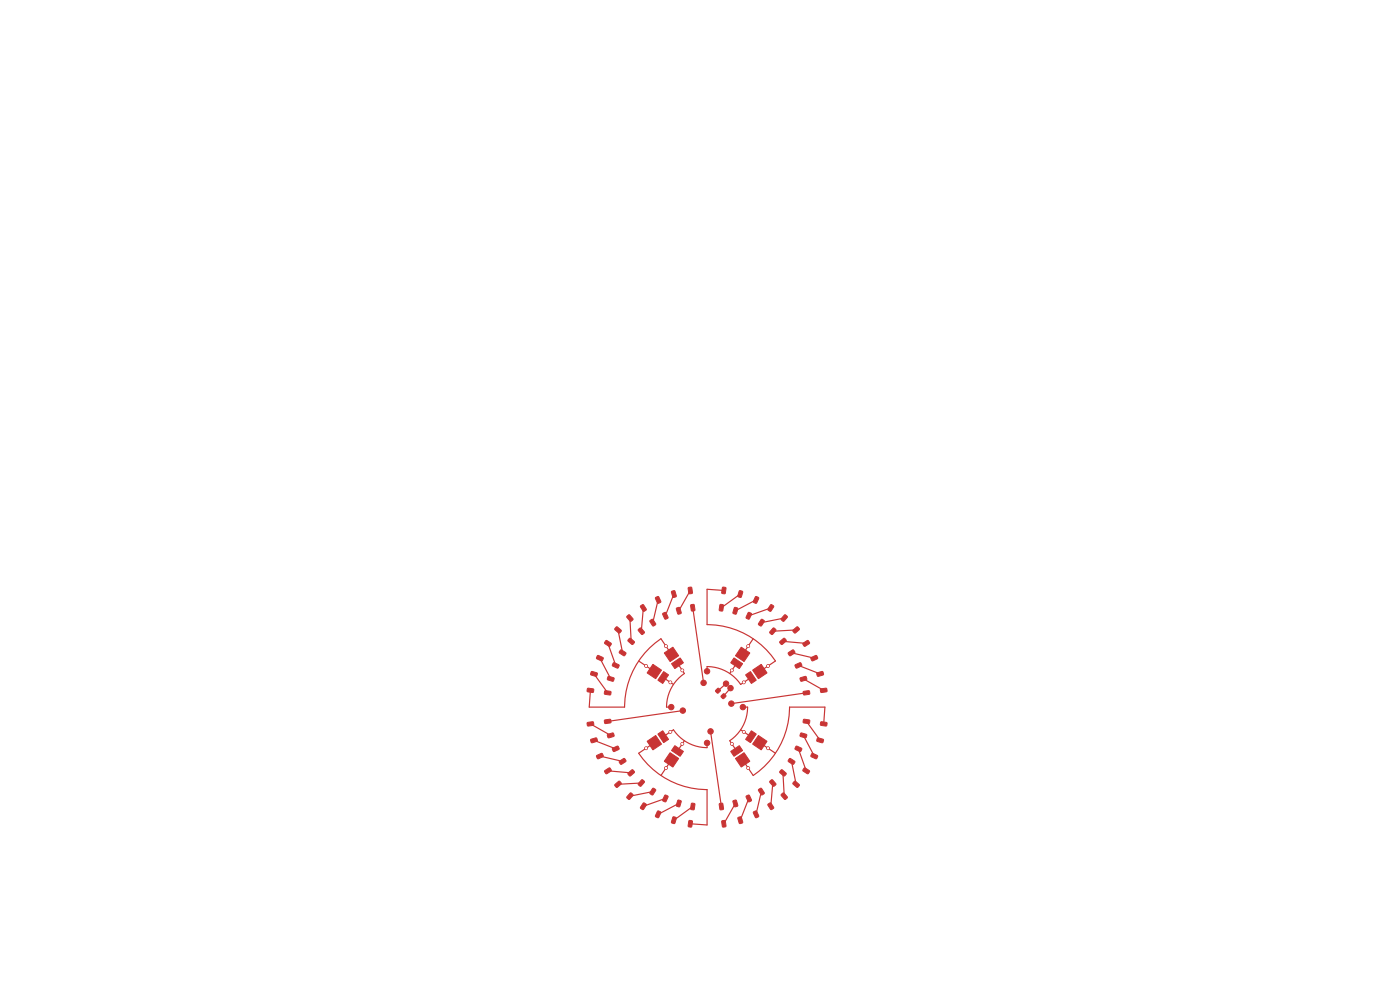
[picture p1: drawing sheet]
<svg xmlns="http://www.w3.org/2000/svg" width="297mm" height="210mm" viewBox="0 0 297 210" stroke-linecap="round" stroke-linejoin="round" font-family="sans-serif">
<g fill="#c83434" stroke="#c83434" stroke-width=".21">
<path d="M153.1 174.2l.6-.2 .2 .1 .1 1.1-.1 .2h-.6z"/>
<path d="M152.6 170.5l.5-.1 .2 .1 .2 1-.1 .2h-.7z"/>
<path d="M174.2 153.1l1.2 .2v.6l-.2 .1-1.1-.1-.1-.2z"/>
<path d="M170.5 152.6l1.2 .1v.7l-.2 .1-1-.2-.1-.2z"/>
<path d="M172.2 159.8h.3l.9 .5-.2 .6-.2 .1-.9-.5z"/>
<path d="M168.9 158.3h.2l1 .4-.2 .7h-.2l-1-.4z"/>
<path d="M138.5 140.9l1.8 1.3-1.2 1.8-1.8-1.3z"/>
<path d="M140.8 142.5l1 .7-1.2 1.8-1-.7z"/>
<path d="M142.5 125.4h.7l.3 1-.1 .2-.7 .1-.3-1.1z"/>
<path d="M143.5 129l.7-.1 .3 1v.2l-.7 .1-.3-1z"/>
<path d="M156 160.9l1.8-1.2 1.3 1.8-1.8 1.2z"/>
<path d="M155 159.4l1.8-1.2 .7 1-1.8 1.2z"/>
<path d="M168.5 165.8l.3-.1 .8 .8-.4 .5h-.2l-.8-.7z"/>
<path d="M165.7 163.3h.3l.8 .7-.4 .6h-.2l-.8-.7z"/>
<path d="M133 130.7l.5-.3 .8 .8v.2l-.6 .4-.7-.8z"/>
<path d="M135.4 133.5l.6-.3 .7 .8v.2l-.6 .4-.7-.8z"/>
<path d="M156.8 125.4h.6l.2 .2-.3 1-.2 .1-.6-.2z"/>
<path d="M155.8 128.9h.6l.1 .2-.3 1.1-.1 .1-.6-.3z"/>
<path d="M139.1 126.8l.6-.2 .5 .9v.3l-.7 .1-.5-.9z"/>
<path d="M140.6 130.1l.7-.2 .4 1v.2l-.7 .2-.4-1z"/>
<path d="M160.9 156l1.8 1.3-1.2 1.8-1.8-1.3z"/>
<path d="M159.4 155l1 .7-1.2 1.8-1-.7z"/>
<path d="M163.5 128.3l.6 .2 .1 .2-.6 .9-.2 .1-.5-.5z"/>
<path d="M161.5 131.4h.2l.5 .4-.6 .9-.2 .1-.5-.4z"/>
<path d="M165.8 168.5l.5-.3 .7 .8v.2l-.5 .4-.8-.8z"/>
<path d="M163.3 165.7l.6-.3 .7 .8v.2l-.6 .4-.7-.8z"/>
<path d="M157.3 137.3l1.8 1.2-1.3 1.8-1.8-1.2z"/>
<path d="M155.7 139.6l1.8 1.2-.7 1-1.8-1.2z"/>
<path d="M137.3 157.3l1.8-1.3 1.2 1.8-1.8 1.3z"/>
<path d="M139.6 155.7l1-.7 1.2 1.8-1 .7z"/>
<path d="M168.3 133.7l.8-.7 .5 .4-.1 .2-.8 .7-.5-.4z"/>
<path d="M165.5 136.1l.8-.7 .5 .4-.1 .2-.8 .7-.5-.3z"/>
<path d="M173.3 142.7l1.1-.3 .3 .6-.1 .2-1.1 .3-.1-.2z"/>
<path d="M169.8 143.8l1.1-.3 .3 .6-.2 .1-1 .3-.2-.1z"/>
<path d="M126.6 160.3l1-.5 .4 .6-.1 .1-1 .5-.2-.1z"/>
<path d="M129.9 158.7l1.1-.4 .4 .5-.2 .2-.9 .4-.2-.1z"/>
<path d="M125.4 156.8l1.1-.3 .2 .6-.1 .2-1 .3-.2-.2z"/>
<path d="M128.9 155.8l1.1-.3 .3 .6-.1 .1-1.1 .3-.2-.1z"/>
<path d="M152.2 146h.3l.4 .5-.6 .6-.5-.5z"/>
<path d="M153.4 147.2h.3l.3 .4-.6 .6-.5-.5z"/>
<path d="M170.3 136.5l1-.7 .5 .5-.1 .3-.9 .5-.2-.1z"/>
<path d="M167.2 138.5l1-.7 .4 .5v.3l-1 .5-.4-.4z"/>
<path d="M142.2 159.7l1.8 1.2-1.3 1.8-1.8-1.2z"/>
<path d="M143.2 158.2l1.8 1.2-.7 1-1.8-1.2z"/>
<path d="M128.3 163.5l.9-.6 .5 .5-.1 .2-.9 .6-.4-.5z"/>
<path d="M131.4 161.5l1-.6 .4 .5-.1 .2-.9 .6-.2-.1z"/>
<path d="M130.7 133h.3l.8 .7-.4 .6h-.2l-.8-.8z"/>
<path d="M133.5 135.4h.3l.8 .7-.4 .6h-.2l-.8-.7z"/>
<path d="M136.5 170.3l.5 .3 .1 .2-.5 .9-.3 .1-.5-.5z"/>
<path d="M138.5 167.2h.2l.4 .4-.5 1h-.3l-.5-.4z"/>
<path d="M125.4 142.5l.2-.1 1.1 .3-.1 .7-.2 .1-1-.3z"/>
<path d="M129 143.5h.2l1 .3-.1 .7h-.2l-1-.3z"/>
<path d="M146 124.7l.5-.2 .2 .1 .2 1.1-.1 .2h-.7z"/>
<path d="M146.5 128.3l.6-.1 .2 .1 .1 1.1-.1 .2-.6-.1z"/>
<path d="M166.4 130.5l.3-.1 .3 .5-.7 .8-.2 .1-.4-.5z"/>
<path d="M164 133.3l.3-.1 .3 .5-.7 .8-.2 .1-.4-.5z"/>
<path d="M173.4 156.6l.2-.1 1 .3v.7l-.2 .1-1.1-.3z"/>
<path d="M169.9 155.5h.2l1 .3-.1 .7h-.2l-1-.3z"/>
<path d="M174.1 146.2l1.2-.2 .2 .6-.2 .2-1.1 .1-.1-.2z"/>
<path d="M170.4 146.7l1.2-.2 .2 .6-.2 .2-1 .1-.2-.1z"/>
<path d="M153.3 124.6h.6l.1 .1-.1 1.1-.2 .2-.6-.2z"/>
<path d="M152.8 128.2l.5 .1 .2 .1-.1 1.1-.2 .1-.6-.2z"/>
<path d="M139.5 172.1l.6 .1 .1 .2-.4 1-.2 .1-.6-.4z"/>
<path d="M141 168.7l.6 .1 .1 .2-.4 1-.2 .1-.5-.4z"/>
<path d="M130.5 166.4l.8-.7 .5 .4-.1 .2-.8 .7-.5-.3z"/>
<path d="M133.3 164l.8-.7 .5 .4-.1 .2-.8 .7-.5-.3z"/>
<path d="M159.7 142.2l1.8-1.3 1.2 1.8-1.8 1.3z"/>
<path d="M158.2 143.2l1-.7 1.2 1.8-1 .7z"/>
<path d="M124.6 153.3l1.2-.2 .2 .6-.2 .2-1.1 .1-.1-.1z"/>
<path d="M128.2 152.8l1.2-.2 .2 .6-.1 .2-1.1 .1-.1-.2z"/>
<path d="M126.8 139.1l.2-.1 .9 .5-.1 .7h-.3l-.9-.5z"/>
<path d="M130.1 140.6h.2l1 .4-.2 .7h-.2l-1-.4z"/>
<path d="M142.7 173.3h.3l.5 .2-.3 1.1-.2 .1-.6-.3z"/>
<path d="M143.8 169.8l.2-.1 .5 .3-.3 1-.1 .2-.6-.3z"/>
<path d="M133.7 168.3l.2-.1 .4 .5-.7 .8-.2 .1-.4-.5z"/>
<path d="M136.1 165.5l.3-.1 .3 .5-.7 .8-.2 .1-.4-.5z"/>
<path d="M172.1 139.5l1-.5 .4 .6-.1 .2-1 .4-.4-.5z"/>
<path d="M168.7 141l1-.4 .4 .5-.1 .2-1 .4-.2-.1z"/>
<path d="M159.8 172.2l.7-.1 .5 .9-.1 .2-.6 .2-.5-.9z"/>
<path d="M158.3 168.9l.7-.2 .4 1v.2l-.7 .2-.4-1z"/>
<path d="M128.5 135.9h.3l.9 .6-.3 .6h-.2l-.9-.6z"/>
<path d="M131.7 137.9h.2l.9 .6-.3 .6h-.2l-.9-.6z"/>
<path d="M160.3 126.6l.6 .1 .1 .2-.5 1-.1 .1-.6-.4z"/>
<path d="M158.7 129.9l.6 .2 .1 .2-.4 .9-.2 .2-.5-.4z"/>
<path d="M124.7 146l1.2 .1v.7l-.2 .1-1.1-.2-.1-.2z"/>
<path d="M128.3 146.5l1.2 .2 .1 .6-.2 .1-1.1-.1-.1-.2z"/>
<path d="M146.2 174.1h.5l.2 .1-.1 1.1-.2 .2-.6-.2z"/>
<path d="M146.7 170.4h.6l.1 .2-.1 1-.2 .2-.6-.2z"/>
<path d="M162.9 170.6l.6-.3 .6 .9v.3l-.6 .2-.6-.9z"/>
<path d="M160.9 167.5l.6-.3 .6 .9v.2l-.6 .3-.6-.9z"/>
<path d="M156.6 173.4l.7-.1 .3 1.1-.1 .2h-.7l-.3-1z"/>
<path d="M155.5 169.9l.7-.1 .3 1v.2l-.7 .1-.3-1z"/>
<path d="M170.6 162.9h.2l.9 .6-.2 .6h-.3l-.9-.6z"/>
<path d="M167.5 160.9h.2l.9 .6-.3 .6h-.2l-.9-.6z"/>
<path d="M135.9 128.5l.6-.2 .6 .9v.2l-.6 .3-.6-.9z"/>
<path d="M137.9 131.7l.6-.3 .6 .9v.2l-.6 .3-.6-.9z"/>
<path d="M140.9 138.5l1.8-1.2 1.3 1.8-1.8 1.2z"/>
<path d="M142.5 140.8l1.8-1.2 .7 1-1.8 1.2z"/>
<circle cx="150.7" cy="155.1" r=".57"/>
<circle cx="157.6" cy="150" r=".57"/>
<circle cx="150" cy="142.4" r=".58"/>
<circle cx="155.1" cy="149.3" r=".58"/>
<circle cx="154" cy="145" r=".57"/>
<circle cx="155" cy="146" r=".58"/>
<circle cx="144.9" cy="150.7" r=".57"/>
<circle cx="150" cy="157.6" r=".57"/>
<circle cx="142.4" cy="150" r=".58"/>
<circle cx="149.3" cy="144.9" r=".57"/>
<circle cx="157.8" cy="144.7" r=".3"/>
<circle cx="155.3" cy="142.2" r=".3"/>
<circle cx="158.7" cy="137.1" r=".3"/>
<circle cx="162.9" cy="141.3" r=".3"/>
<circle cx="157.8" cy="155.3" r=".3"/>
<circle cx="155.3" cy="157.8" r=".3"/>
<circle cx="162.9" cy="158.7" r=".3"/>
<circle cx="158.7" cy="162.9" r=".3"/>
<circle cx="144.7" cy="157.8" r=".3"/>
<circle cx="142.2" cy="155.3" r=".3"/>
<circle cx="137.1" cy="158.7" r=".3"/>
<circle cx="141.3" cy="162.9" r=".3"/>
<circle cx="142.2" cy="144.7" r=".3"/>
<circle cx="144.7" cy="142.2" r=".3"/>
<circle cx="137.1" cy="141.3" r=".3"/>
<circle cx="141.3" cy="137.1" r=".3"/>
</g>
<g fill="none" stroke="#c83434" stroke-width=".25">
<path d="M127.3 139.6l2.3 4.4M129 136.5l1.6 4.7M131.1 133.6l1 4.9M133.6 131.1l.3 5M136.5 129l-.4 4.9M139.6 127.3l-1.1 4.8M142.5 138.8l-2.3-3.3a17.5 17.5 0 0 0-7.7 14.5h-7.5l.3-3.6M143 126l-1.8 4.6M146.4 125.3l-2.4 4.3M147 128.9l2.3 16M153.6 125.3l-3.6-.3v7.5a17.5 17.5 0 0 1 14.5 7.7l-3.3 2.3M157 126l-4 2.9"/>
<path d="M159.8 135.5l-2.3 3.3M160.4 127.3l-4.4 2.3M163.5 129l-4.7 1.6M166.1 136.1l4.9 .4M166.4 131.1l-4.9 1M167.9 138.5l4.8 1.1M168.9 133.6l-5 .3M125.3 153.6l4.3 2.4M126 157l4.6 1.8M126 143l2.9 4M135.5 140.2l3.3 2.3M138.8 157.5l-3.3 2.3a17.5 17.5 0 0 0 14.5 7.7v7.5l-3.6-.3"/>
<path d="M140.7 156.3l2.2-1.5a8.6 8.6 0 0 0 7.1 3.8v-1M140.7 143.7l2.2 1.5M143.7 140.7l1.5 2.2a8.6 8.6 0 0 0-3.8 7.1h1M144.9 150.7l-16 2.3M145.2 157.1l-1.5 2.2M150 142.4v-1a8.6 8.6 0 0 1 7.1 3.8l2.2-1.5M150.7 155.1l2.3 16M154 145l-1.7 1.5M155 146l-1.5 1.7M156.3 140.7l-1.5 2.2M157.1 154.8l2.2 1.5M157.6 150h1a8.6 8.6 0 0 1-3.8 7.1l1.5 2.2"/>
<path d="M161.2 157.5l3.3 2.3M169.4 141.2l4.6 1.8M169.4 158.8l1.6 4.7M170.4 144l4.3 2.4M170.4 156l2.3 4.4M171.1 147l-16 2.3M171.1 153l2.9 4M174.7 153.6l.3-3.6h-7.5a17.5 17.5 0 0 1-7.7 14.5l-2.3-3.3M127.3 160.4l4.8 1.1M129 163.5l4.9 .4M136.1 166.1l-5 .3M138.5 167.9l-4.9 1"/>
<path d="M141.2 169.4l-4.7 1.6M142.5 161.2l-2.3 3.3M144 170.4l-4.4 2.3M147 171.1l-4 2.9M156 170.4l-2.4 4.3M158.8 169.4l-1.8 4.6M161.5 167.9l-1.1 4.8M163.9 166.1l-.4 4.9M166.1 163.9l.3 5M167.9 161.5l1 4.9"/>
</g>
<g fill="#fff" stroke="#fff" stroke-width=".21">
<circle cx="157.8" cy="144.7" r=".15"/>
<circle cx="155.3" cy="142.2" r=".15"/>
<circle cx="158.7" cy="137.1" r=".15"/>
<circle cx="162.9" cy="141.3" r=".15"/>
<circle cx="157.8" cy="155.3" r=".15"/>
<circle cx="155.3" cy="157.8" r=".15"/>
<circle cx="162.9" cy="158.7" r=".15"/>
<circle cx="158.7" cy="162.9" r=".15"/>
<circle cx="144.7" cy="157.8" r=".15"/>
<circle cx="142.2" cy="155.3" r=".15"/>
<circle cx="137.1" cy="158.7" r=".15"/>
<circle cx="141.3" cy="162.9" r=".15"/>
<circle cx="142.2" cy="144.7" r=".15"/>
<circle cx="144.7" cy="142.2" r=".15"/>
<circle cx="137.1" cy="141.3" r=".15"/>
<circle cx="141.3" cy="137.1" r=".15"/>
</g>
</svg>
